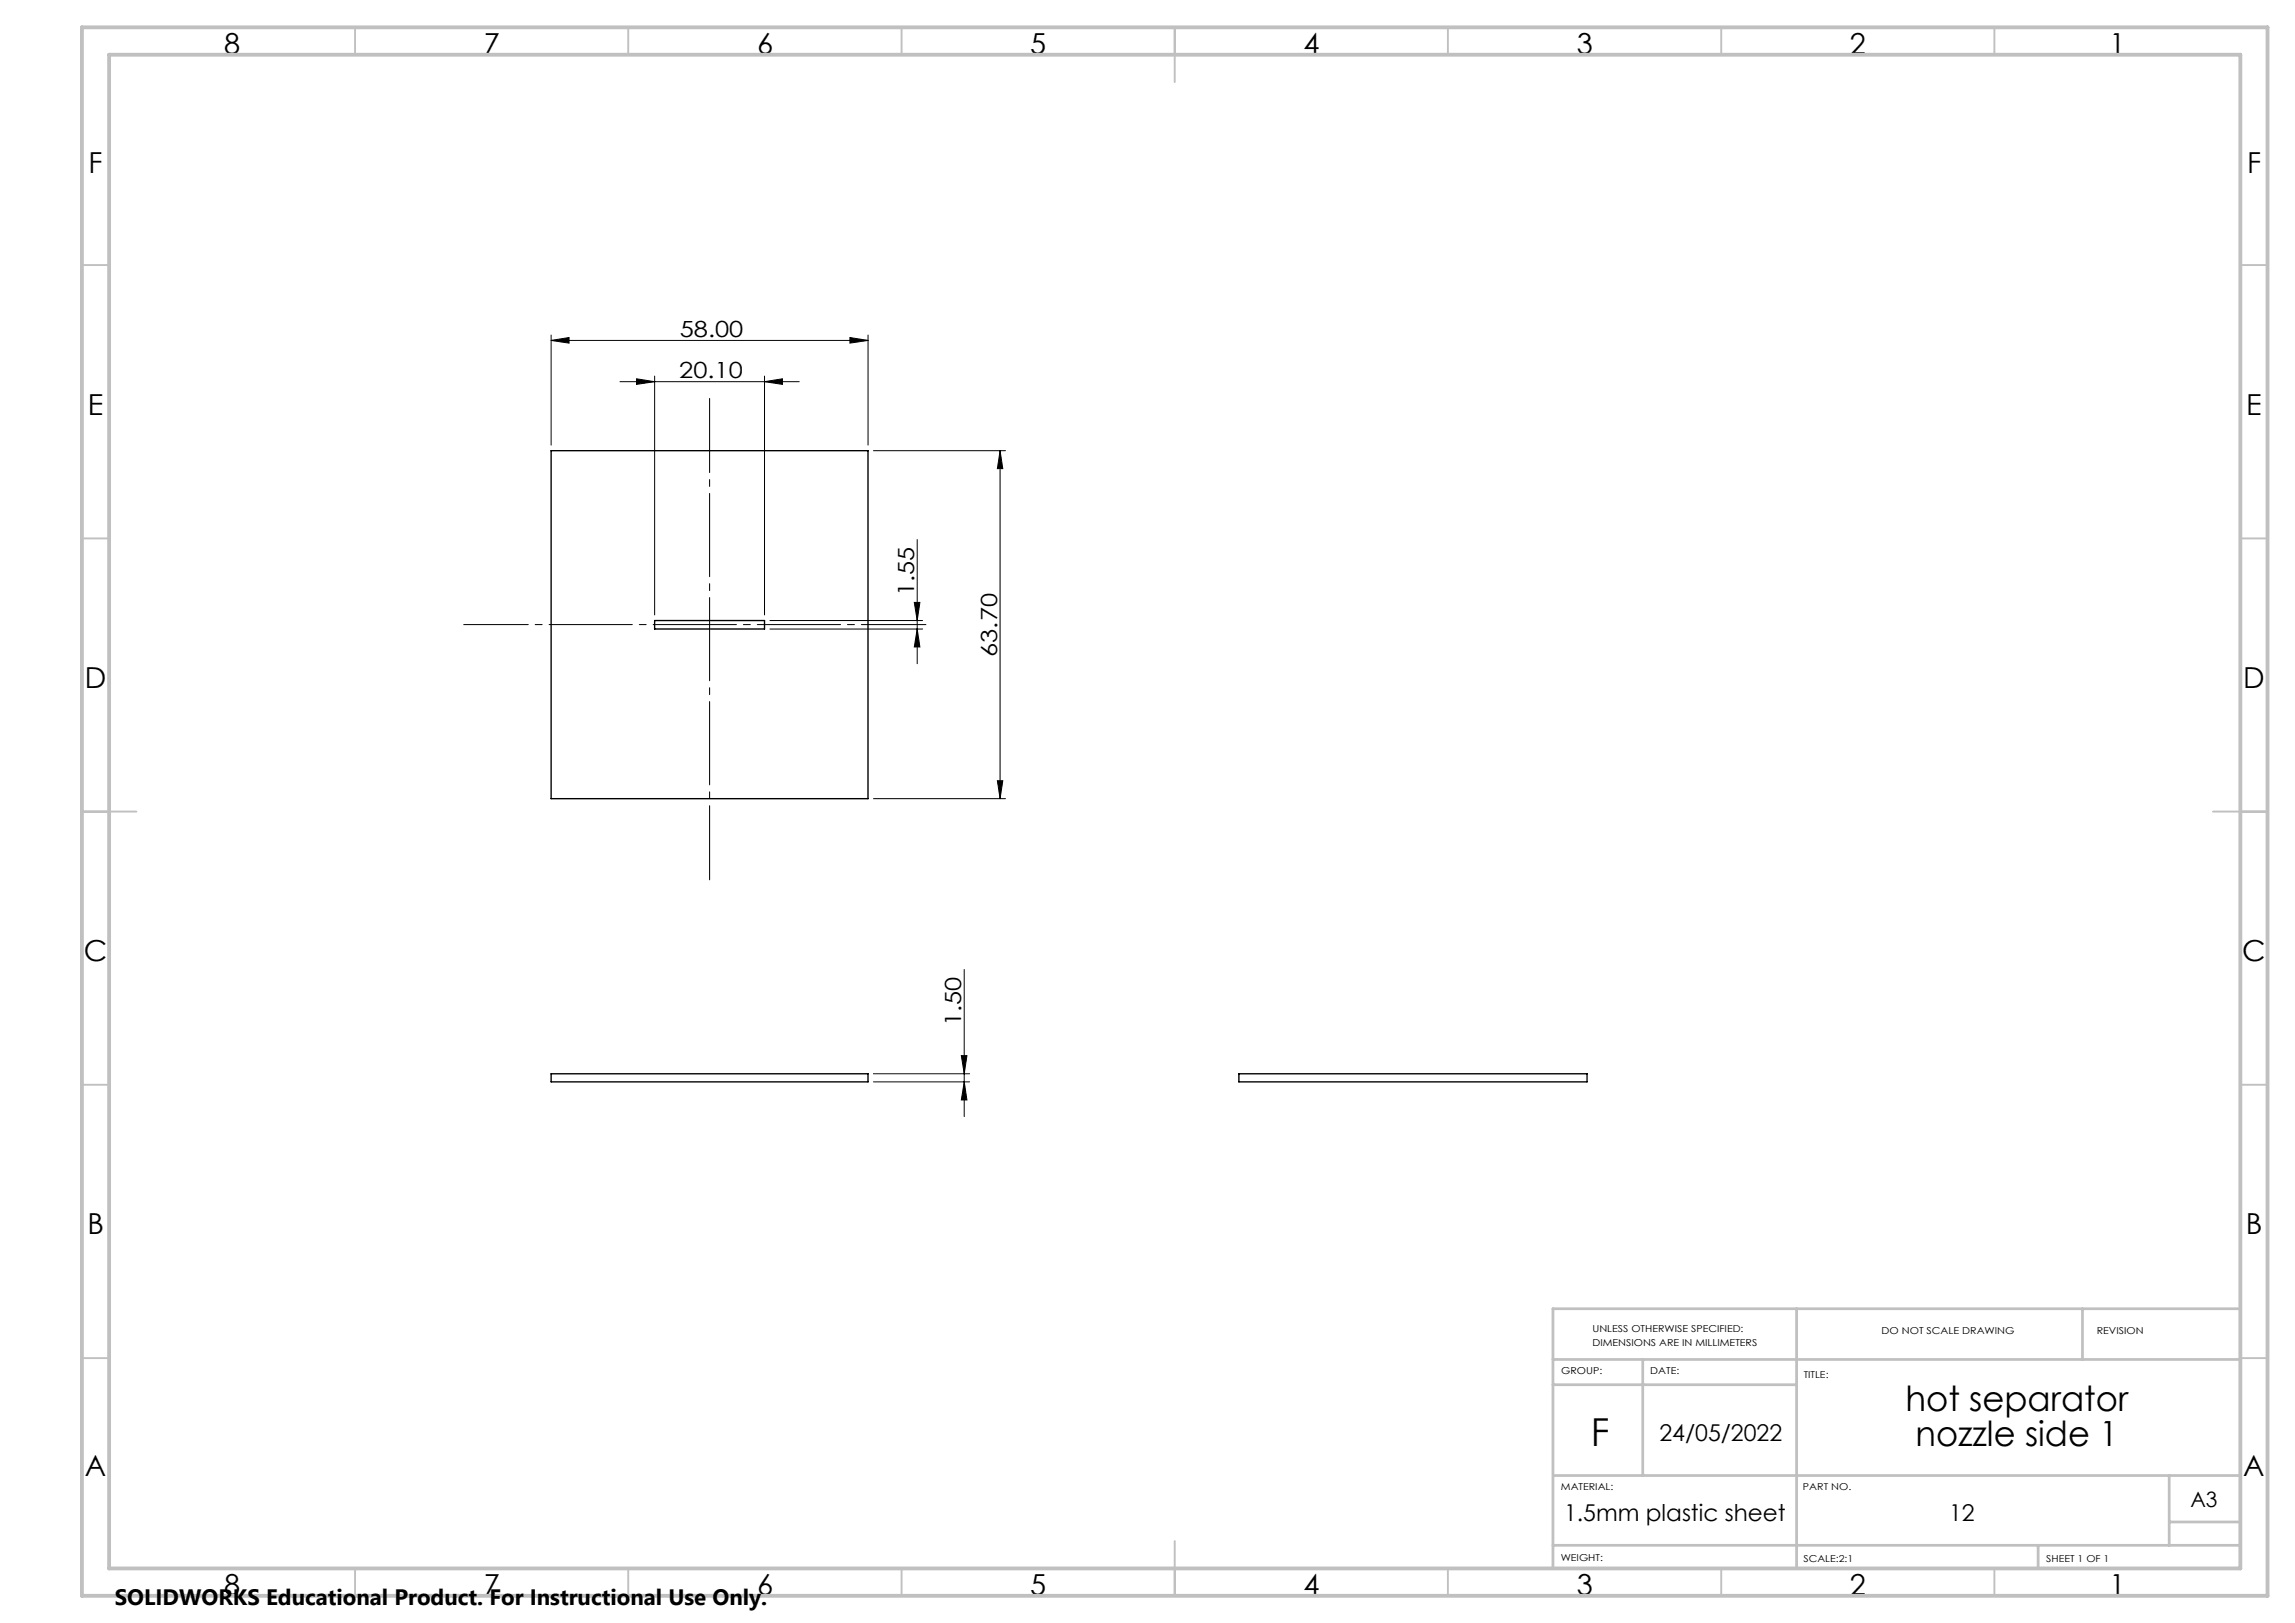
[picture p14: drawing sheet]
<svg xmlns="http://www.w3.org/2000/svg" width="420mm" height="297mm" viewBox="0 0 420 297" stroke-linecap="round" stroke-linejoin="round" font-family="sans-serif">
<defs><g id="words">
<text font-size="7.1" x="291.2" y="264.6">F</text>
<g font-size="6.3">
<text x="348.7" y="258.2">hot separator</text>
<text x="350.6" y="264.6">nozzle side 1</text>
</g>
<g font-size="5.3">
<text x="41" y="9.9">8</text>
<text x="88.5" y="9.9">7</text>
<text x="138.5" y="9.9">6</text>
<text x="188.5" y="9.9">5</text>
<text x="238.5" y="9.9">4</text>
<text x="288.5" y="9.9">3</text>
<text x="338.5" y="9.9">2</text>
<text x="386" y="9.9">1</text>
<text x="16.2" y="31.7">F</text>
<text x="411.2" y="31.7">F</text>
<text x="16.1" y="75.9">E</text>
<text x="411.1" y="75.9">E</text>
<text x="15.5" y="125.9">D</text>
<text x="410.5" y="125.9">D</text>
<text x="15.4" y="175.9">C</text>
<text x="410.4" y="175.9">C</text>
<text x="16" y="225.9">B</text>
<text x="411" y="225.9">B</text>
<text x="15.5" y="270.2">A</text>
<text x="410.5" y="270.2">A</text>
<text x="41" y="291.9">8</text>
<text x="88.5" y="291.9">7</text>
<text x="138.5" y="291.9">6</text>
<text x="188.5" y="291.9">5</text>
<text x="238.5" y="291.9">4</text>
<text x="288.5" y="291.9">3</text>
<text x="338.5" y="291.9">2</text>
<text x="386" y="291.9">1</text>
</g>
<g font-size="4.2">
<text x="303.7" y="263.7">24/05/2022</text>
<text x="286.2" y="278.3">1.5mm plastic sheet</text>
<text x="356.7" y="278.3">12</text>
</g>
<g font-size="4.1">
<text x="124.4" y="61.7">58.00</text>
<text x="124.3" y="69.2">20.10</text>
<text x="167.3" y="109.1" transform="rotate(-90 167.3 109.1)">1.55</text>
<text x="182.5" y="120.2" transform="rotate(-90 182.5 120.2)">63.70</text>
<text x="175.9" y="187.7" transform="rotate(-90 175.9 187.7)">1.50</text>
<text x="21" y="293.7">SOLIDWORKS Educational Product. For Instructional Use Only.</text>
</g>
<text font-size="3.9" x="400.9" y="275.8">A3</text>
<g font-size="1.7">
<text x="291.4" y="243.7">UNLESS OTHERWISE SPECIFIED:</text>
<text x="344.3" y="244.1">DO NOT SCALE DRAWING</text>
<text x="383.7" y="244.1">REVISION</text>
<text x="285.7" y="251.5">GROUP:</text>
<text x="291.4" y="246.2">DIMENSIONS ARE IN MILLIMETERS</text>
<text x="302" y="251.5">DATE:</text>
<text x="330.1" y="252.1">TITLE:</text>
<text x="285.6" y="272.7">MATERIAL:</text>
<text x="330" y="272.7">PART NO.</text>
<text x="285.6" y="285.7">WEIGHT:</text>
<text x="330.1" y="285.8">SCALE:2:1</text>
<text x="374.5" y="285.8">SHEET 1 OF 1</text>
</g>
</g></defs>
<g fill="none" stroke="#000" stroke-width=".18">
<path d="M100.9 62.3l3.2-.5v1zM100.9 61.3v20.2M100.9 62.3h58M113.5 69.8h32.8M116.5 69.3l3.3 .5-3.3 .5zM119.8 68.8v43.7M139.9 69.8l3.3-.5v1zM139.9 68.8v43.7M155.5 61.8l3.4 .5-3.4 .5zM158.9 61.3v20.2M159.8 82.5h24.2M167.9 98.7v22.8"/>
<path d="M183 82.5l.5 3.3h-1zM183 82.5v63.7M140.9 115.1h27.9M140.9 113.6h27.9M167.3 110.2h1l-.4 3.4zM167.9 115.1l.4 3.3h-1zM159.8 146.2h24.2M182.5 142.9h1l-.5 3.3zM176.5 177.4v26.9M159.8 196.5h17.6M159.8 198h17.6M175.9 193.2h1.1l-.5 3.3z"/>
<path d="M176.5 198l.5 3.3h-1.1z"/>
</g>
<path d="M84.9 114.3h84.5" fill="none" stroke="#000" stroke-width=".18" stroke-dasharray="15.2 1.3 1.3 1.3" stroke-dashoffset="3.4"/>
<path d="M129.9 161v-88.1" fill="none" stroke="#000" stroke-width=".18" stroke-dasharray="15.2 1.3 1.3 1.3" stroke-dashoffset="1.7"/>
<g fill="none" stroke="#c0c0c0" stroke-width=".35">
<path d="M65 5v5M115 5v5M165 5v5M215 5v10M265 5v5M315 5v5M365 5v5M15 48.5h5M410 48.5h5M15 98.5h5M410 98.5h5M15 148.5h10"/>
<path d="M405 148.5h10M15 198.5h5M410 198.5h5M15 248.5h5M410 248.5h5M65 287v5M115 287v5M165 287v5M215 282v10M265 287v5M315 287v5M365 287v5"/>
</g>
<path d="M328.8 239.5v47.5M381.1 239.5v9.3M410 239.5h-125.8v47.5M284.2 248.8h125.8M284.2 253.4h44.6M300.6 248.8v21.2M284.6 270h125.4M397 270v12.8M397 278.5h13M284.2 282.8h125.8M373 282.8v4.2" fill="none" stroke="#c0c0c0" stroke-width=".5"/>
<path d="M15 5h400v287h-400zM20 10h390v277h-390z" fill="none" stroke="#c0c0c0" stroke-width=".7"/>
<g fill="#000">
<path d="M155.5 61.8l3.4 .5-3.4 .5zM100.9 62.3l3.2-.5v1zM139.9 69.8l3.3-.5v1zM116.5 69.3l3.3 .5-3.3 .5z"/>
<path d="M167.9 115.1l.4 3.3h-1zM167.3 110.2h1l-.4 3.4z"/>
<path d="M182.5 142.9h1l-.5 3.3zM183 82.5l.5 3.3h-1z"/>
<path d="M175.9 193.2h1.1l-.5 3.3zM176.5 198l.5 3.3h-1.1z"/>
</g>
<path d="M100.9 82.5h58v63.7h-58zM119.8 113.6h20.1v1.5h-20.1zM100.9 196.5h58v1.5h-58zM226.7 196.5h63.7v1.5h-63.7z" fill="none" stroke="#000" stroke-width=".25"/>
<use href="#words"/>
</svg>
